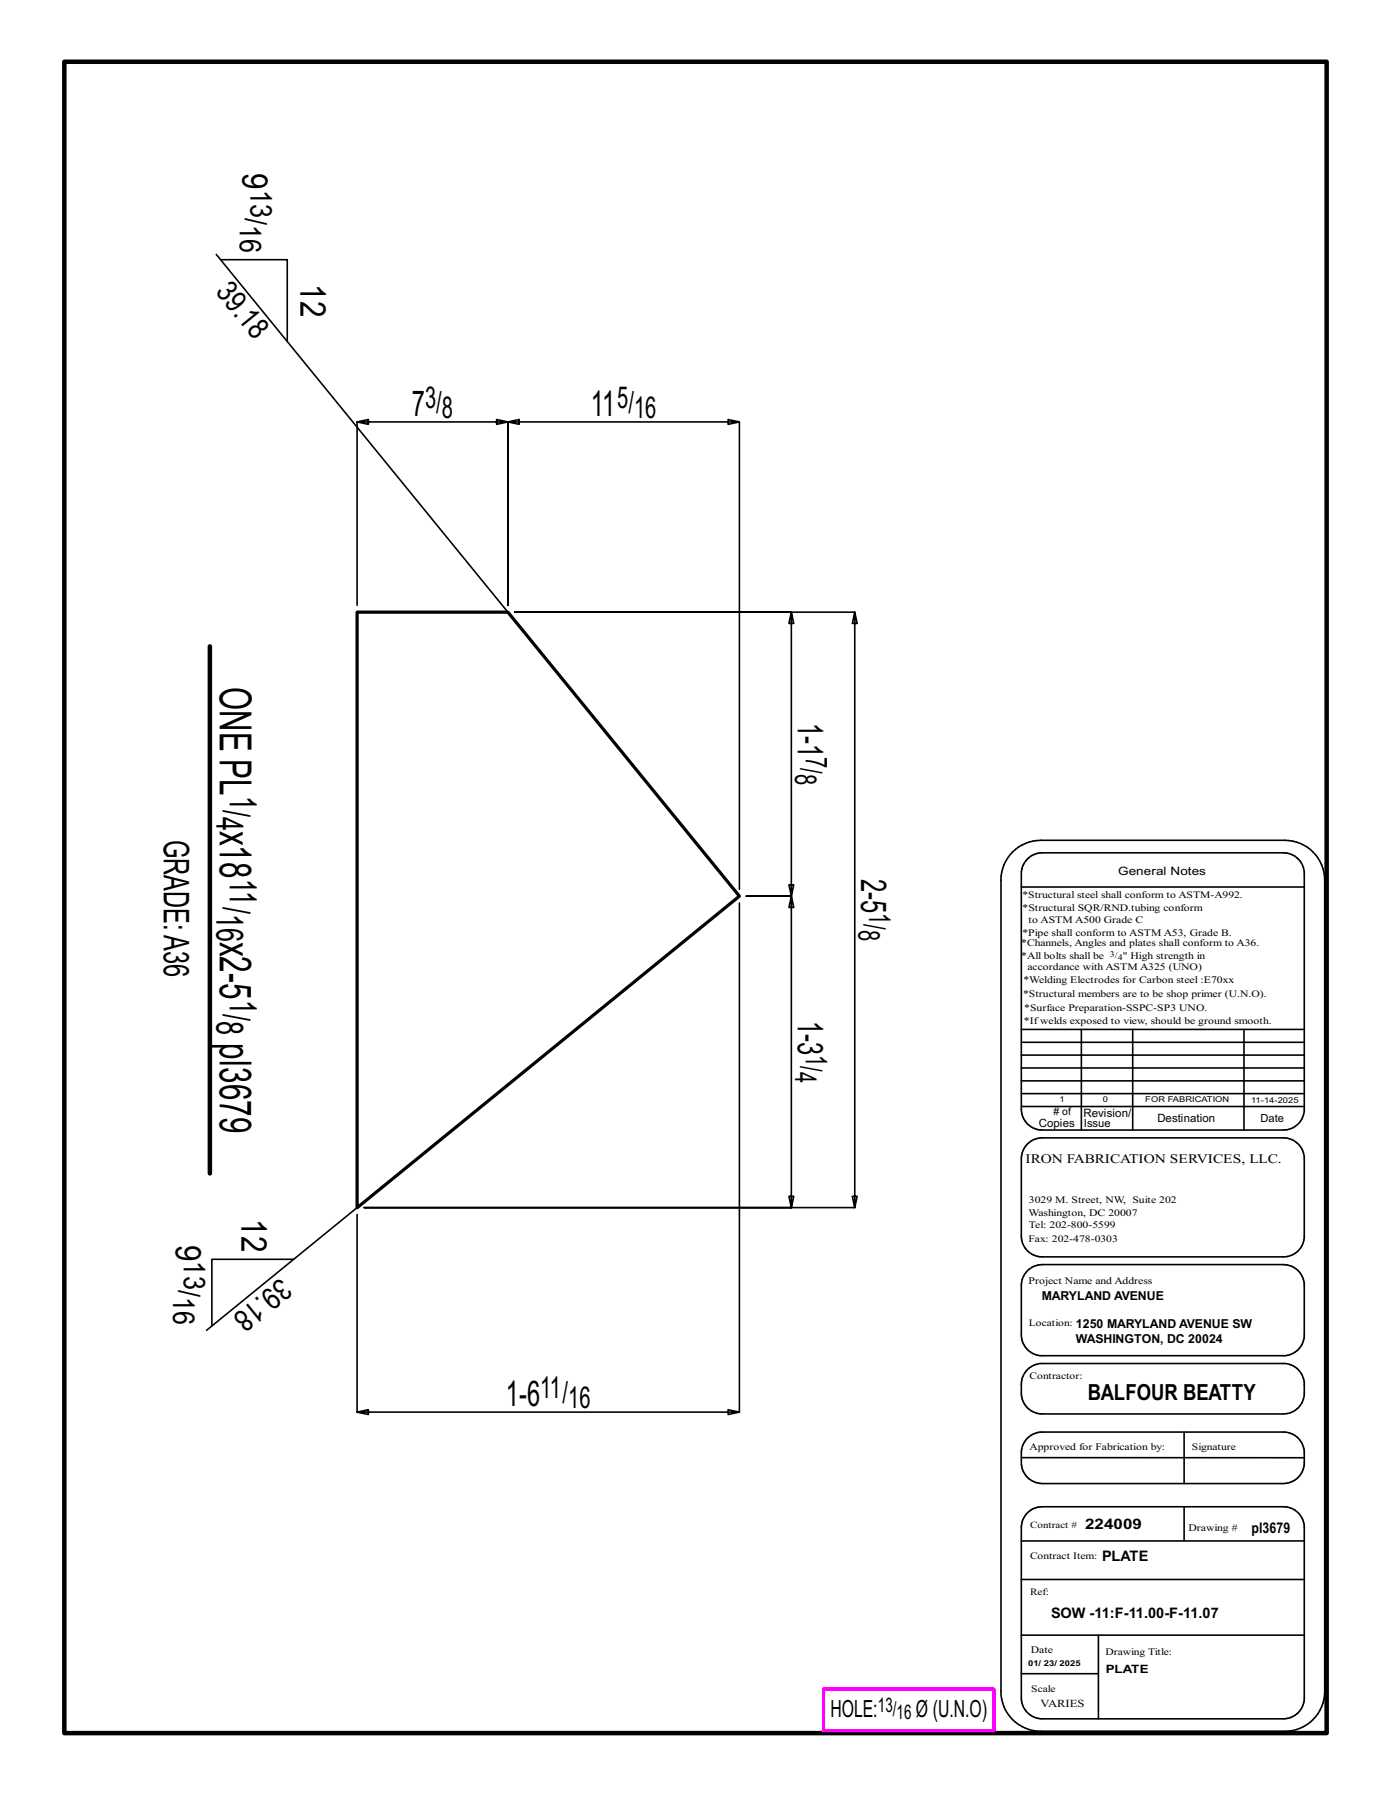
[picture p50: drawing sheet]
<svg xmlns="http://www.w3.org/2000/svg" width="216mm" height="279mm" viewBox="0 0 216 279" stroke-linecap="round" stroke-linejoin="round" font-family="sans-serif">
<defs><g id="words">
<g font-size="6.9">
<text x="34.1" y="106.7" transform="rotate(90 34.1 106.7)">ONE PL</text>
<text x="34.1" y="129" transform="rotate(90 34.1 129)">x18</text>
<text x="34.1" y="146.3" transform="rotate(90 34.1 146.3)">x2-5</text>
<text x="34.1" y="162" transform="rotate(90 34.1 162)">pl3679</text>
</g>
<g font-size="5.9">
<text x="35.7" y="123.6" transform="rotate(90 35.7 123.6)">1/</text>
<text x="33.6" y="126.8" transform="rotate(90 33.6 126.8)">4</text>
<text x="35.7" y="136.5" transform="rotate(90 35.7 136.5)">11/</text>
<text x="33.6" y="141.9" transform="rotate(90 33.6 141.9)">16</text>
<text x="35.7" y="155.2" transform="rotate(90 35.7 155.2)">1/</text>
<text x="33.6" y="158.5" transform="rotate(90 33.6 158.5)">8</text>
</g>
<g font-size="5.5">
<text x="37.6" y="26.9" transform="rotate(90 37.6 26.9)">9</text>
<text x="46.6" y="44.1" transform="rotate(90 46.6 44.1)">12</text>
<text x="63.9" y="64.5">7</text>
<text x="91.7" y="64.5">11</text>
<text x="123.8" y="112.2" transform="rotate(90 123.8 112.2)">1-1</text>
<text x="25.4" y="130.4" transform="rotate(90 25.4 130.4)">GRADE:A36</text>
<text x="133.7" y="136.4" transform="rotate(90 133.7 136.4)">2-5</text>
<text x="123.8" y="158.5" transform="rotate(90 123.8 158.5)">1-3</text>
<text x="37.5" y="189.3" transform="rotate(90 37.5 189.3)">12</text>
<text x="27.3" y="193.2" transform="rotate(90 27.3 193.2)">9</text>
<text x="78.5" y="218.2">1-6</text>
</g>
<g font-size="4.7">
<text x="38.9" y="29.4" transform="rotate(90 38.9 29.4)">13/</text>
<text x="37.2" y="34.9" transform="rotate(90 37.2 34.9)">16</text>
<text x="33.3" y="45.3" transform="rotate(51 33.3 45.3)">39.18</text>
<text x="66" y="63.3">3/</text>
<text x="68.6" y="64.9">8</text>
<text x="95.8" y="63.3">5/</text>
<text x="98.4" y="64.9">16</text>
<text x="125.1" y="117.5" transform="rotate(90 125.1 117.5)">7/</text>
<text x="123.4" y="120.1" transform="rotate(90 123.4 120.1)">8</text>
<text x="134.9" y="141.7" transform="rotate(90 134.9 141.7)">1/</text>
<text x="133.2" y="144.4" transform="rotate(90 133.2 144.4)">8</text>
<text x="123.4" y="166.4" transform="rotate(90 123.4 166.4)">4</text>
<text x="125.1" y="163.8" transform="rotate(90 125.1 163.8)">1/</text>
<text x="28.5" y="195.8" transform="rotate(90 28.5 195.8)">13/</text>
<text x="26.9" y="201.3" transform="rotate(90 26.9 201.3)">16</text>
<text x="43.6" y="198.2" transform="rotate(141 43.6 198.2)">39.18</text>
<text x="83.8" y="217">11/</text>
<text x="88.2" y="218.6">16</text>
</g>
<g font-size="3.7">
<text x="128.9" y="266.6">HOLE:</text>
<text x="142.2" y="266.6">Ø (U.N.O)</text>
</g>
<text font-size="3.4" x="168.8" y="217.4">BALFOUR BEATTY</text>
<g font-size="3.1">
<text x="136.3" y="265.8">13/</text>
<text x="139.2" y="266.9">16</text>
</g>
<g font-size="2.3">
<text x="168.4" y="237.3">224009</text>
<text x="194.3" y="238">pl3679</text>
<text x="171" y="242.3">PLATE</text>
<text x="163.1" y="251.2">SOW -11:F-11.00-F-11.07</text>
</g>
<text font-size="2" x="159.2" y="180.5">IRON FABRICATION SERVICES, LLC.</text>
<g font-size="1.9">
<text x="161.7" y="201.8">MARYLAND AVENUE</text>
<text x="167" y="208.5">WASHINGTON, DC 20024</text>
<text x="167" y="206.1">1250 MARYLAND AVENUE SW</text>
</g>
<g font-size="1.8">
<text x="173.6" y="135.8">General Notes</text>
<text x="168.2" y="173.3">Revision/</text>
<text x="161.2" y="174.9">Copies</text>
<text x="179.6" y="174.2">Destination</text>
<text x="171.6" y="259.7">PLATE</text>
</g>
<g font-size="1.7">
<text x="168.2" y="174.9">Issue</text>
<text x="195.7" y="174.2">Date</text>
<text x="161.5" y="265">VARIES</text>
</g>
<g font-size="1.6">
<text x="158.7" y="141.5">*Structural SQR/RND.tubing conform</text>
<text x="159.7" y="143.3">to ASTM A500 Grade C</text>
<text x="158.5" y="146.9">*Channels, Angles and plates shall conform to A36.</text>
<text x="158.5" y="148.8">*All bolts shall be</text>
<text x="158.7" y="145.2">*Pipe shall conform to ASTM A53, Grade B.</text>
<text x="174.3" y="148.8">&quot; High strength in</text>
<text x="158.8" y="154.8">*Structural members are to be shop primer (U.N.O).</text>
<text x="158.9" y="152.7">*Welding Electrodes for Carbon steel :E70xx</text>
<text x="159.5" y="150.6">accordance with ASTM A325 (UNO)</text>
<text x="158.9" y="158.9">*Ifwelds exposed to view, should be ground smooth.</text>
<text x="159" y="157">*Surface Preparation-SSPC-SP3 UNO.</text>
<text x="163.5" y="173.1"># of</text>
<text x="159.7" y="188.7">Washington, DC 20007</text>
<text x="159.7" y="190.6">Tel: 202-800-5599</text>
<text x="159.7" y="186.8">3029 M. Street, NW, Suite 202</text>
<text x="159.7" y="199.3">Project Name and Address</text>
<text x="159.8" y="225.1">Approved for Fabrication by:</text>
<text x="184.5" y="237.6">Drawing #</text>
<text x="160" y="256.6">Date</text>
</g>
<g font-size="1.5">
<text x="158.7" y="139.4">*Structural steel shall conform to ASTM-A992.</text>
<text x="159.7" y="192.7">Fax: 202-478-0303</text>
<text x="159.7" y="205.8">Location:</text>
<text x="159.8" y="214">Contractor:</text>
<text x="185" y="225.1">Signature</text>
<text x="159.9" y="237.1">Contract #</text>
<text x="159.9" y="241.9">Contract Item:</text>
<text x="159.9" y="247.6">Ref:</text>
<text x="171.6" y="256.9">Drawing Title:</text>
<text x="160.1" y="262.7">Scale</text>
</g>
<g font-size="1.3">
<text x="172.3" y="148.5">3/</text>
<text x="173.5" y="149">4</text>
</g>
<g font-size="1.2">
<text x="164.5" y="171.1">1</text>
<text x="171.2" y="171.1">0</text>
<text x="177.8" y="171.1">FOR FABRICATION</text>
<text x="194.2" y="171.2">11-14-2025</text>
<text x="159.6" y="258.7">01/ 23/ 2025</text>
</g>
</g></defs>
<g fill="none" stroke="#000" stroke-width=".25">
<path d="M33.6 39.5l45.2 55.5M34.2 40.3h10.4v12.7M55.4 94v-28.5l1.8 .4v-.8l-1.8 .4h23.4l-1.7 .4v-.8l1.7 .4v28.5v-28.5l1.8 .4v-.8l-1.8 .4h36l-1.8 .4v-.8l1.8 .4v72.5M79.9 95h52.8l-.4 1.8h.7l-.3-1.8v92.4l-.4-1.7h.7l-.3 1.7h-76.2h66.3l.4-1.7h-.7l.3 1.7v-48.3l.4 1.8h-.7l.3-1.8h-7h7l.4-1.7h-.7l.3 1.7v-44.1l.4 1.8h-.7l.3-1.8zM157.2 132.3a6.3 6.3 0 0 1 4.3-1.9h37.9a6.2 6.2 0 0 1 6.2 6.2v126a6.2 6.2 0 0 1-6.2 6.1h-37.9a6.1 6.1 0 0 1-6.1-6.1v-126a6.1 6.1 0 0 1 1.8-4.3zM158.5 137.7h43.9M159.5 133.3a3.3 3.3 0 0 1 2.3-.9h37.4a3.3 3.3 0 0 1 3.2 2.9v37.2a3.2 3.2 0 0 1-3.2 2.9h-37.4a3.2 3.2 0 0 1-3.3-3.2v-36.6a3.2 3.2 0 0 1 1-2.3zM114.8 140.2v79l-1.8-.4v.8l1.8-.4h-59.4l1.8-.4v.8l-1.8-.4v-30.7M158.5 159.8h43.9M167.8 159.8v15.6M175.8 159.8v15.6M193.1 159.8v15.6"/>
<path d="M158.5 165.8h43.9M158.5 167.8h43.9M158.5 163.8h43.9M158.5 161.8h43.9M158.5 171.8h43.9M158.5 169.8h43.9M159.5 177.6a3.3 3.3 0 0 1 2.3-1h37.4a3.3 3.3 0 0 1 3.2 3v12.6a3.3 3.3 0 0 1-3.2 2.9h-37.4a3.2 3.2 0 0 1-3.3-3.2v-12a3.2 3.2 0 0 1 1-2.3zM45.6 195.5h-12.7v10.3M55.4 187.4l-23.3 19.1M159.5 197.2l1-.7 1.3-.2h37.4a3.3 3.3 0 0 1 3.2 2.9v8.3a3.2 3.2 0 0 1-2.9 2.9h-38.1a3.3 3.3 0 0 1-2.9-3.2v-8l.3-.9zM159.5 212.6l.7-.6 1.2-.4h37.8a3.2 3.2 0 0 1 3.2 3v2a3.3 3.3 0 0 1-3.2 2.9h-37.4a3.2 3.2 0 0 1-3.3-3.3v-1.3a3.3 3.3 0 0 1 1-2.3zM158.5 239.2h43.9"/>
<path d="M158.5 226.3h43.9M159.5 234.8a3.3 3.3 0 0 1 2.3-.9h37.4a3.3 3.3 0 0 1 3.2 2.9v27.1a3.3 3.3 0 0 1-3.2 2.9h-37.4a3.2 3.2 0 0 1-3.3-3.2v-26.5a3.2 3.2 0 0 1 1-2.3zM159.5 223.2a3.3 3.3 0 0 1 2.3-.9h37.4a3.3 3.3 0 0 1 3.2 2.9v2.1a3.3 3.3 0 0 1-3.2 3h-37.4a3.3 3.3 0 0 1-3.3-3.3v-1.5a3.2 3.2 0 0 1 1-2.3zM183.8 222.3v8M183.8 233.9v5.3M158.5 245.2h43.9M158.5 259.8h12M158.5 253.8h43.9M170.5 253.8v13"/>
</g>
<path d="M10 9.6h195.9v259.4h-195.9zM32.6 100.3v81.8" fill="none" stroke="#000" stroke-width=".7"/>
<path d="M127.8 262.2h26.5v6.4h-26.5z" fill="none" stroke="#f0f" stroke-width=".5"/>
<path d="M55.4 95h23.4l36 44.1-59.3 48.3z" fill="none" stroke="#000" stroke-width=".5"/>
<use href="#words"/>
</svg>
